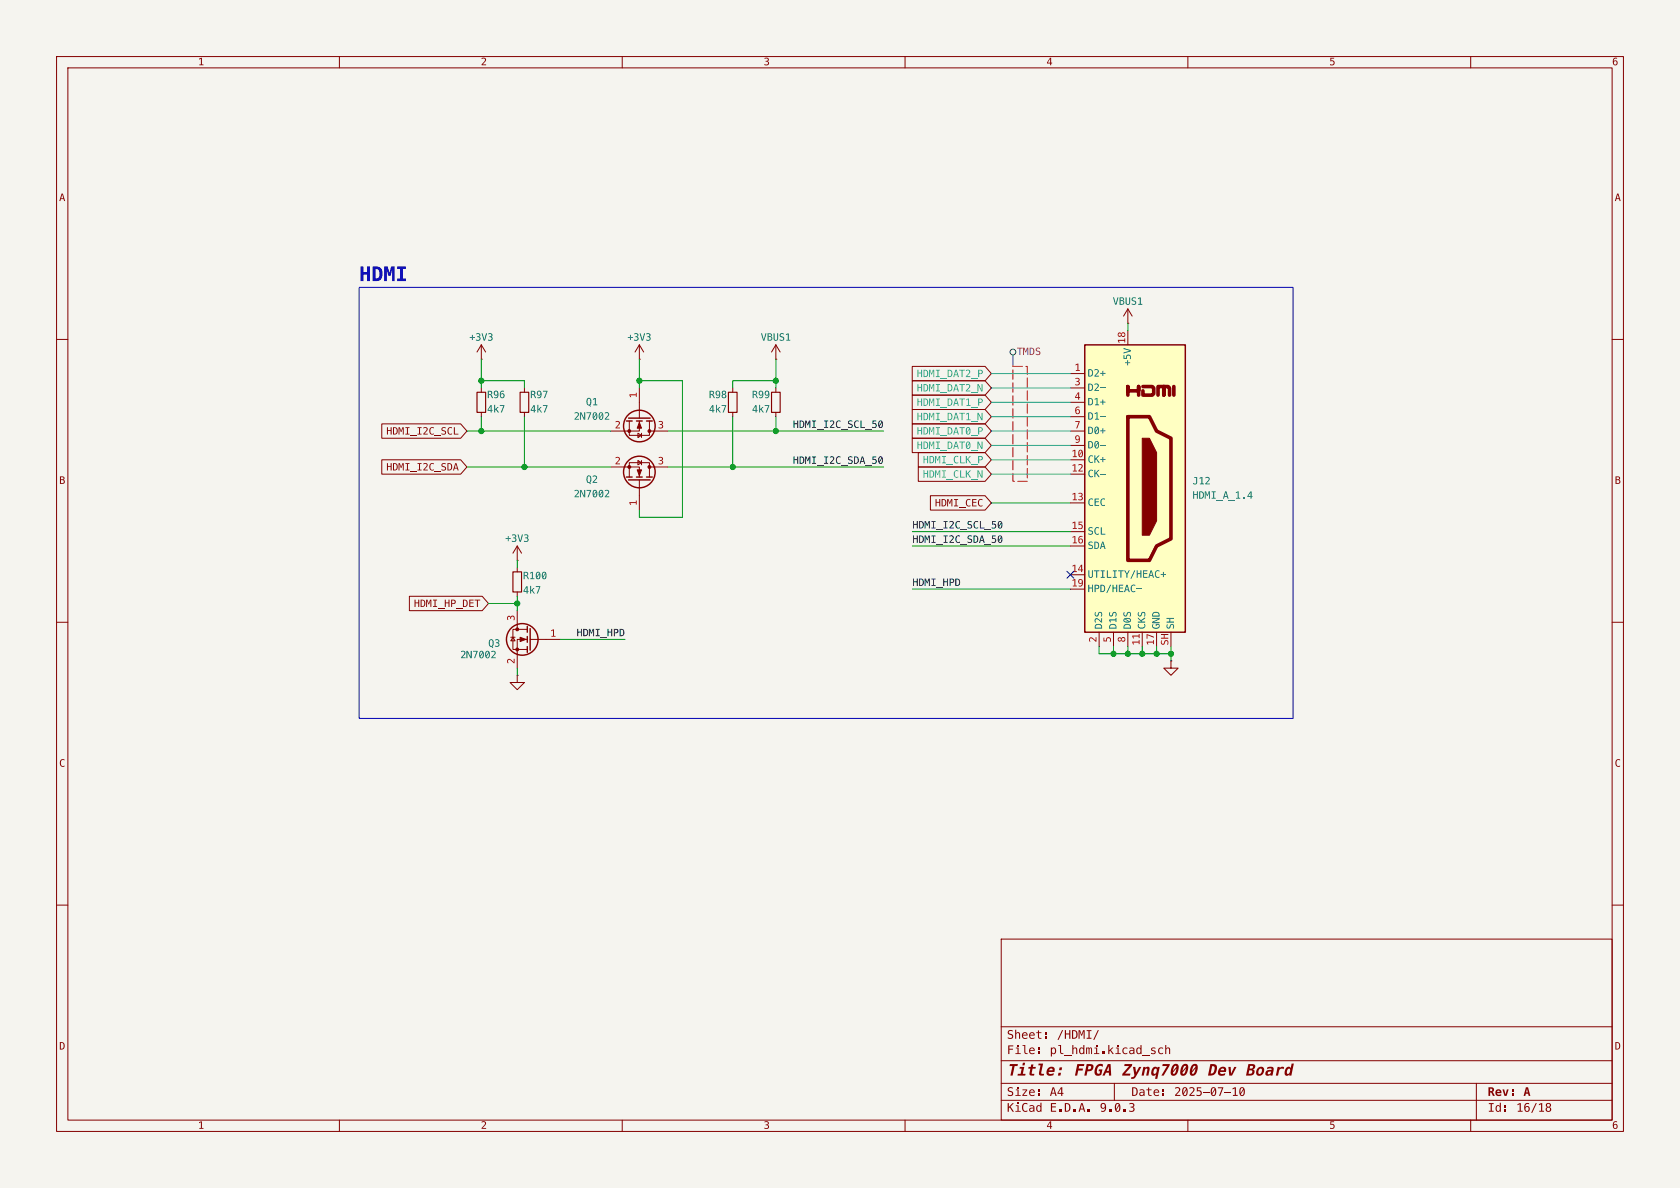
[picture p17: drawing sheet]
<svg xmlns="http://www.w3.org/2000/svg" width="297mm" height="210mm" viewBox="0 0 297 210" stroke-linecap="round" stroke-linejoin="round" font-family="sans-serif">
<defs><g id="words">
<text font-size="3.5" fill="#0000c2" x="63.5" y="50.7">HDMI</text>
<g font-size="2.8" fill="#840000">
<text x="178" y="190.9">Title:</text>
<text x="189.8" y="190.9">FPGA Zynq7000</text>
<text x="213.4" y="190.9">Dev Board</text>
</g>
<g font-size="2.1" fill="#840000">
<text x="178" y="184.2">Sheet:</text>
<text x="186.8" y="184.2">/HDMI/</text>
<text x="178" y="186.9">File:</text>
<text x="185.6" y="186.9">pl_hdmi.kicad_sch</text>
<text x="178" y="197.1">KiCad</text>
<text x="178" y="194.3">Size:</text>
<text x="185.6" y="197.1">E.D.A.</text>
<text x="185.6" y="194.3">A4</text>
<text x="194.4" y="197.1">9.0.3</text>
<text x="200" y="194.3">Date:</text>
<text x="207.6" y="194.3">2025-07-10</text>
<text x="263" y="194.3">Rev:</text>
<text x="263" y="197.1">Id:</text>
<text x="268.1" y="197.1">16/18</text>
<text x="269.3" y="194.3">A</text>
</g>
<g font-size="1.8" fill="#840000">
<text x="35" y="12.1">1</text>
<text x="85" y="12.1">2</text>
<text x="135" y="12.1">3</text>
<text x="185" y="12.1">4</text>
<text x="235" y="12.1">5</text>
<text x="285" y="12.1">6</text>
<text x="10.5" y="36.1">A</text>
<text x="285.5" y="36.1">A</text>
<text x="68.3" y="77.3">HDMI_I2C_SCL</text>
<text x="68.3" y="83.7">HDMI_I2C_SDA</text>
<text x="10.5" y="86.1">B</text>
<text x="285.5" y="86.1">B</text>
<text x="165.3" y="90">HDMI_CEC</text>
<text x="73.2" y="107.8">HDMI_HP_DET</text>
<text x="10.5" y="136.1">C</text>
<text x="285.5" y="136.1">C</text>
<text x="10.5" y="186.1">D</text>
<text x="285.5" y="186.1">D</text>
<text x="35" y="200.1">1</text>
<text x="85" y="200.1">2</text>
<text x="135" y="200.1">3</text>
<text x="185" y="200.1">4</text>
<text x="235" y="200.1">5</text>
<text x="285" y="200.1">6</text>
</g>
<g font-size="1.8" fill="#006464">
<text x="196.7" y="54.4">VBUS1</text>
<text x="83" y="60.7">+3V3</text>
<text x="110.9" y="60.7">+3V3</text>
<text x="134.5" y="60.7">VBUS1</text>
<text x="200.4" y="64.7" transform="rotate(-90 200.4 64.7)">+5V</text>
<text x="86.1" y="70.9">R96</text>
<text x="93.7" y="70.9">R97</text>
<text x="125.3" y="70.9">R98</text>
<text x="132.9" y="70.9">R99</text>
<text x="192.3" y="67.1">D2+</text>
<text x="192.3" y="69.6">D2-</text>
<text x="86.1" y="73.4">4k7</text>
<text x="93.7" y="73.4">4k7</text>
<text x="101.4" y="74.7">2N7002</text>
<text x="103.6" y="72.2">Q1</text>
<text x="125.3" y="73.4">4k7</text>
<text x="132.9" y="73.4">4k7</text>
<text x="192.3" y="72.2">D1+</text>
<text x="192.3" y="74.7">D1-</text>
<text x="192.3" y="77.2">D0+</text>
<text x="192.3" y="79.8">D0-</text>
<text x="192.3" y="82.3">CK+</text>
<text x="101.4" y="88.4">2N7002</text>
<text x="103.6" y="85.9">Q2</text>
<text x="192.3" y="84.9">CK-</text>
<text x="192.3" y="89.9">CEC</text>
<text x="210.8" y="86.1">J12</text>
<text x="210.8" y="88.7">HDMI_A_1.4</text>
<text x="192.3" y="95">SCL</text>
<text x="89.3" y="96.3">+3V3</text>
<text x="192.3" y="97.6">SDA</text>
<text x="92.5" y="102.9">R100</text>
<text x="92.5" y="105.4">4k7</text>
<text x="192.3" y="102.6">UTILITY/HEAC+</text>
<text x="192.3" y="105.2">HPD/HEAC-</text>
<text x="195.3" y="111.3" transform="rotate(-90 195.3 111.3)">D2S</text>
<text x="197.9" y="111.3" transform="rotate(-90 197.9 111.3)">D1S</text>
<text x="200.4" y="111.3" transform="rotate(-90 200.4 111.3)">D0S</text>
<text x="203" y="111.3" transform="rotate(-90 203 111.3)">CKS</text>
<text x="205.5" y="111.3" transform="rotate(-90 205.5 111.3)">GND</text>
<text x="208" y="111.3" transform="rotate(-90 208 111.3)">SH</text>
<text x="81.4" y="116.9">2N7002</text>
<text x="86.3" y="114.8">Q3</text>
</g>
<text font-size="1.8" fill="#840084" x="179.8" y="63.3">TMDS</text>
<g font-size="1.8" fill="#a90000">
<text x="190" y="65.8">1</text>
<text x="199.1" y="60.8" transform="rotate(-90 199.1 60.8)">18</text>
<text x="112.8" y="70.4" transform="rotate(-90 112.8 70.4)">1</text>
<text x="190" y="68.3">3</text>
<text x="190" y="70.9">4</text>
<text x="108.7" y="75.9">2</text>
<text x="116.3" y="75.9">3</text>
<text x="190" y="73.4">6</text>
<text x="190" y="75.9">7</text>
<text x="108.7" y="82.3">2</text>
<text x="116.3" y="82.3">3</text>
<text x="189.4" y="81">10</text>
<text x="189.4" y="83.6">12</text>
<text x="190" y="78.5">9</text>
<text x="112.8" y="89.4" transform="rotate(-90 112.8 89.4)">1</text>
<text x="189.4" y="88.6">13</text>
<text x="189.4" y="93.7">15</text>
<text x="189.4" y="96.3">16</text>
<text x="189.4" y="101.3">14</text>
<text x="189.4" y="103.9">19</text>
<text x="91.2" y="109.8" transform="rotate(-90 91.2 109.8)">3</text>
<text x="97.3" y="112.8">1</text>
<text x="194.1" y="113.6" transform="rotate(-90 194.1 113.6)">2</text>
<text x="196.6" y="113.6" transform="rotate(-90 196.6 113.6)">5</text>
<text x="199.1" y="113.6" transform="rotate(-90 199.1 113.6)">8</text>
<text x="91.2" y="117.4" transform="rotate(-90 91.2 117.4)">2</text>
<text x="201.7" y="114.1" transform="rotate(-90 201.7 114.1)">11</text>
<text x="204.2" y="114.1" transform="rotate(-90 204.2 114.1)">17</text>
<text x="206.8" y="114.1" transform="rotate(-90 206.8 114.1)">SH</text>
</g>
<g font-size="1.8" fill="#209fb5">
<text x="162.1" y="69.7">HDMI_DAT2_N</text>
<text x="162.1" y="67.2">HDMI_DAT2_P</text>
<text x="162.1" y="72.2">HDMI_DAT1_P</text>
<text x="162.1" y="74.8">HDMI_DAT1_N</text>
<text x="162.1" y="77.3">HDMI_DAT0_P</text>
<text x="162.1" y="79.9">HDMI_DAT0_N</text>
<text x="163.1" y="82.4">HDMI_CLK_P</text>
<text x="163.1" y="84.9">HDMI_CLK_N</text>
</g>
<g font-size="1.8" fill="#0f0f0f">
<text x="140.2" y="75.9">HDMI_I2C_SCL_50</text>
<text x="140.2" y="82.2">HDMI_I2C_SDA_50</text>
<text x="161.3" y="93.6">HDMI_I2C_SCL_50</text>
<text x="161.3" y="96.2">HDMI_I2C_SDA_50</text>
<text x="161.3" y="103.8">HDMI_HPD</text>
<text x="101.9" y="112.7">HDMI_HPD</text>
</g>
</g></defs>
<path d="M0 0h297v210h-297z" fill="#f5f4ef" stroke="#f5f4ef" stroke-width=".18"/>
<g fill="none" stroke="#840000" stroke-width=".18">
<path d="M10 10h277v190h-277zM12 12h273v186h-273zM60 10v2M110 10v2M160 10v2M210 10v2M260 10v2M10 60h2M285 60h2M10 110h2M285 110h2M10 160h2"/>
<path d="M177 166h108v32h-108zM285 160h2M60 198v2M110 198v2M160 198v2M210 198v2M260 198v2"/>
</g>
<g fill="#840000">
<path d="M205.5 192.6h.3v.4h-.3z"/>
<path d="M205.5 193.4h.3v.3h-.3z"/>
<path d="M219.3 192.3l.1-.1a.56 .56 0 0 1 .6 .2 .56 .56 0 0 1 .1 .6 .53 .53 0 0 1-.2 .7 .53 .53 0 0 1-.7-.1v-.2h.2a.29 .29 0 0 0 .4 .1 .29 .29 0 0 0 .1-.4l-.1-.4-.4 .7h-.2l-.1-.4h.2v.2l.5-.7a.29 .29 0 0 0-.4-.1 .29 .29 0 0 0-.1 .4v.2h-.2z"/>
</g>
<path d="M177 194.5h108" fill="none" stroke="#840000" stroke-width=".18"/>
<g fill="#840000">
<path d="M192.3 196.1h.4v.4h-.4z"/>
<path d="M199.7 195h.2a.41 .41 0 0 1 .6 .1 .41 .41 0 0 1-.2 .6 .47 .47 0 0 1 .2 .7 .47 .47 0 0 1-.7 .1h-.2v-.2l.2 .1a.34 .34 0 0 0 .6-.3 .34 .34 0 0 0-.5-.3v-.2a.29 .29 0 0 0 .4 0 .29 .29 0 0 0 0-.4 .29 .29 0 0 0-.4 0h-.2z"/>
</g>
<path d="M177 191.5h108" fill="none" stroke="#840000" stroke-width=".18"/>
<g fill="#840000">
<path d="M183.5 192.6h.3v.4h-.3z"/>
<path d="M183.5 193.4h.3v.3h-.3z"/>
<path d="M266 195.4h.3v.4h-.3z"/>
<path d="M266 196.2h.3v.3h-.3z"/>
<path d="M273.4 195.1a.43 .43 0 0 1 .7 0 .43 .43 0 0 1-.2 .6 .47 .47 0 0 1 0 .9 .47 .47 0 0 1-.7-.5h.3a.3 .3 0 0 0 .4 .2 .3 .3 0 0 0 0-.4 .3 .3 0 0 0-.4 .1l-.3 .1 .1-.2 .3-.2-.3-.3h.2a.26 .26 0 0 0 .4 .2 .26 .26 0 0 0 0-.4 .26 .26 0 0 0-.4 .1l-.2 .1z"/>
</g>
<path d="M177 187.5h108" fill="none" stroke="#840000" stroke-width=".18"/>
<g fill="#840000">
<path d="M180.8 187.9h.4l-.1 .4h-.4z"/>
<path d="M185.3 188.8a.64 .64 0 0 1 .9-.2 .64 .64 0 0 1 .2 .9h-1a.37 .37 0 0 0 .2 .4 .37 .37 0 0 0 .4-.1l.3-.1-.1 .4h-.1a.69 .69 0 0 1-.9 0 .69 .69 0 0 1-.1-.9h1a.31 .31 0 0 0-.3-.3 .31 .31 0 0 0-.3 .3h-.4z"/>
<path d="M187.3 188.7h.5l-.1 .5h-.5z"/>
<path d="M187.1 189.6h.5l-.1 .5h-.5z"/>
<path d="M182.1 185.3a.5 .5 0 0 1 .6-.1 .5 .5 0 0 1 .2 .6h-.8a.43 .43 0 0 0 .3 .4 .43 .43 0 0 0 .5-.1v.2l-.4 .1a.56 .56 0 0 1-.6-.8h.9a.31 .31 0 0 0-.4-.3 .31 .31 0 0 0-.3 .3h-.2z"/>
<path d="M183.5 185.2h.3v.4h-.3z"/>
<path d="M183.5 186h.3v.3h-.3z"/>
<path d="M203.6 185.2h.7v.2h-.6l.1 .2a.42 .42 0 0 1 .5 .3 .42 .42 0 0 1-.3 .5 .42 .42 0 0 1-.5-.3h.6v-.1l-.2-.2a.33 .33 0 0 1-.4-.2 .33 .33 0 0 1 .1-.4z"/>
<path d="M204.9 185.3l.1-.1a.38 .38 0 0 1 .6 .2 .42 .42 0 0 0-.6 .1 .42 .42 0 0 0 0 .5 .42 .42 0 0 0 .6 .1 .39 .39 0 0 1-.7 .2 .69 .69 0 0 1 0-1z"/>
<path d="M206 184.7h.2v.7l.2-.2a.36 .36 0 0 1 .5 .4v.7h-.2v-.7a.26 .26 0 0 0-.3-.3 .26 .26 0 0 0-.2 .4v.6h-.2z"/>
</g>
<path d="M177 181.5h108" fill="none" stroke="#840000" stroke-width=".18"/>
<g fill="#840000">
<path d="M184.8 182.5h.3v.4h-.3z"/>
<path d="M184.8 183.3h.3v.3h-.3z"/>
<path d="M194.1 182.1h.2l-.8 1.7h-.2z"/>
</g>
<g fill="none" stroke="#840000" stroke-width=".18">
<path d="M199.4 57.2h.1M199.4 54.6l-.8 1.3M199.4 54.6l.8 1.3M199.4 54.6v2.6M92.7 68.6v.7M92.7 72.9v.8M111.3 74.4v2.6h3.5v-2.6M112.8 76.6l.6 .4-.6 .3zM113 74.4v1.8h-5.1M113 68.6v5.3M113.4 76.6v.7M114.8 76.2h3.3"/>
<path d="M137.2 63.5h.1M137.2 61v2.5M137.2 68.6v.7M137.2 72.9v.8M137.2 61l-.8 1.2M137.2 61l.7 1.2M107.9 82.6h5.1v1.7M111.3 84.3v-2.5h3.5v2.5M112.8 81.4l.6 .4-.6 .4zM113 84.8v5.4M113.4 81.4v.8M114.8 82.6h3.3"/>
<path d="M90.3 112.6h.8M90.7 112.6l.4 .7h-.8zM91.4 119.4v1.3h1.3l-1.3 1.2-1.2-1.2h1.2M91.4 119.4h.1M91.4 108v3.3M93.2 111.3h-2.5v3.5h2.5M93.2 113h-1.8v5.1M93.7 113h5.4M207 116.8v1.3h1.3l-1.3 1.3-1.3-1.3h1.3M207 116.8h.1M197 191.5v3M261 191.5v6.5"/>
</g>
<path d="M91.9 69.3h1.6v3.6h-1.6zM136.4 69.3h1.5v3.6h-1.5z" fill="none" stroke="#840000" stroke-width=".2"/>
<g fill="none" stroke="#840000" stroke-width=".25">
<path d="M110.7 74.4h1.1M111.1 73.9h3.8M112.5 74.4h1M114.3 74.4h1M110.7 84.3h1.1M111.1 84.8h3.8M112.5 84.3h1M114.3 84.3h1M93.2 110.7v1.1M93.2 112.5v1M93.2 114.3v1M93.7 111.1v3.8"/>
<circle cx="113" cy="75.3" r="2.79"/>
<circle cx="113" cy="83.4" r="2.79"/>
<circle cx="92.3" cy="113" r="2.79"/>
</g>
<g fill="#840000" stroke="#840000" stroke-width=".18">
<path d="M112.6 83.1h.8l-.4 1z"/>
<path d="M113 74.7l.4 1h-.8z"/>
<path d="M91.9 112.6l1.1 .4-1.1 .4z"/>
<circle cx="114.8" cy="82.5" r=".25"/>
<circle cx="111.3" cy="82.5" r=".25"/>
<circle cx="114.8" cy="76.2" r=".25"/>
<circle cx="111.3" cy="76.2" r=".25"/>
<circle cx="91.4" cy="111.3" r=".25"/>
<circle cx="91.4" cy="114.8" r=".25"/>
</g>
<path d="M191.8 61h17.7v50.8h-17.7z" fill="#ffffc2"/>
<path d="M199.4 69.9v-1.6v.8h1.9v-.8v1.6M199.4 73.7h3.8l1.3 2.5 2.5 1.3v17.8l-2.5 1.2-1.3 2.6h-3.8zM202.1 68.3h1.6l.3 .3v1l-.3 .3h-1.6v-.8M204.7 69.9v-1.6h1v1.6v-1.6h.8l.3 .3v1.3M207.5 68.3v1.6" fill="none" stroke="#840000" stroke-width=".63"/>
<path d="M191.8 61h17.7v50.8h-17.7z" fill="none" stroke="#840000" stroke-width=".25"/>
<path d="M201.9 77.5h1.3l1.3 2.5v12.1l-1.3 2.5h-1.3z" fill="#840000" stroke="#840000" stroke-width=".18"/>
<path d="M189.2 66h2.6M189.2 68.6h2.6M189.2 71.1h2.6M189.2 73.7h2.6M189.2 76.2h2.6M189.2 78.7h2.6" fill="none" stroke="#840000" stroke-width=".18"/>
<path d="M205.2 101.5h.4v-.4h.1v.4h.4v.1h-.4v.4h-.1v-.4h-.4z" fill="#006464"/>
<g fill="none" stroke="#840000" stroke-width=".18">
<path d="M67.5 74.9h13.9l1.1 1.3-1.1 1.3h-13.9zM85.1 63.5h.1M85.1 61v2.5M85.1 68.6v.7M85.1 72.9v.8M85.1 61l-.8 1.2M85.1 61l.8 1.2M113 63.5h.1M113 61l-.7 1.2M113 61l.8 1.2M113 61v2.5M129.5 68.6v.7"/>
<path d="M129.5 72.9v.8M161.3 69.8h12.8l1.2 1.3-1.2 1.3h-12.8zM161.3 72.4h12.8l1.2 1.3-1.2 1.2h-12.8zM161.3 77.5h12.8l1.2 1.2-1.2 1.3h-12.8zM161.3 67.3h12.8l1.2 1.3-1.2 1.3h-12.8zM161.3 74.9h12.8l1.2 1.3-1.2 1.3h-12.8zM161.3 64.8h12.8l1.2 1.2-1.2 1.3h-12.8zM67.5 81.3h13.9l1.1 1.3-1.1 1.2h-13.9zM91.4 99.1h.1M91.4 96.5v2.6M91.4 96.5l-.7 1.3M91.4 96.5l.8 1.3"/>
<path d="M162.3 80h11.8l1.2 1.3-1.2 1.3h-11.8zM162.3 82.5h11.8l1.2 1.3-1.2 1.3h-11.8zM164.5 87.6h9.6l1.2 1.3-1.2 1.3h-9.6zM72.4 105.4h12.8l1.2 1.3-1.2 1.3h-12.8zM91.4 100.3v.8M91.4 104.6v.8M194.3 111.8v2.5M196.8 111.8v2.5M199.4 111.8v2.5M201.9 111.8v2.5"/>
</g>
<path d="M84.3 69.3h1.6v3.6h-1.6zM128.8 69.3h1.5v3.6h-1.5zM90.7 101.1h1.5v3.5h-1.5z" fill="none" stroke="#840000" stroke-width=".2"/>
<g fill="none" stroke="#484848" stroke-width=".18">
<path d="M179.1 62.7v2.1"/>
<circle cx="179.1" cy="62.2" r=".51"/>
</g>
<path d="M179.1 64.8h2.5v20.3h-2.5v-20.3" fill="none" stroke="#f00" stroke-width=".18" stroke-dasharray="1.7 .6"/>
<g fill="none" stroke="#009600" stroke-width=".18">
<path d="M199.4 57.2v1.2M82.5 76.2h25.4M85.1 67.3h7.6v1.3M85.1 63.5v5.1M85.1 73.7v2.5M92.7 73.7v8.9M113 63.5v5.1M113 67.3h7.6v24.1h-7.6v-1.2M118.1 76.2h38.1M129.5 73.7v8.9M137.2 67.3h-7.7v1.3M137.2 63.5v5.1"/>
<path d="M137.2 73.7v2.5M82.5 82.6h25.4M91.4 99.1v1.2M118.1 82.6h38.1M161.3 94h27.9M161.3 96.5h27.9M175.3 88.9h13.9M86.4 106.7h5M91.4 105.4v2.6M91.4 118.1v1.3M99.1 113h11.4M161.3 104.1h27.9"/>
<path d="M194.3 114.3v1.3h12.7M196.8 114.3v1.3M199.4 114.3v1.3M201.9 114.3v1.3M204.5 114.3v1.3M207 114.3v2.5"/>
</g>
<path d="M175.3 76.2h13.9M175.3 78.7h13.9M175.3 71.1h13.9M175.3 66h13.9M175.3 73.7h13.9M175.3 68.6h13.9M175.3 83.8h13.9M175.3 81.3h13.9" fill="none" stroke="#209fb5" stroke-width=".18"/>
<path d="M188.6 101l1.2 1.2M189.8 101l-1.2 1.2" fill="none" stroke="#000084" stroke-width=".18"/>
<path d="M63.5 50.8h165.1v76.2h-165.1z" fill="none" stroke="#0000c2" stroke-width=".18"/>
<g fill="#009600" stroke="#009600" stroke-width=".18">
<circle cx="85.1" cy="76.2" r=".46"/>
<circle cx="92.7" cy="82.6" r=".46"/>
<circle cx="129.5" cy="82.6" r=".46"/>
<circle cx="113" cy="67.3" r=".46"/>
<circle cx="137.2" cy="67.3" r=".46"/>
<circle cx="85.1" cy="67.3" r=".46"/>
<circle cx="91.4" cy="106.7" r=".46"/>
<circle cx="137.2" cy="76.2" r=".46"/>
<circle cx="204.5" cy="115.6" r=".46"/>
<circle cx="201.9" cy="115.6" r=".46"/>
<circle cx="199.4" cy="115.6" r=".46"/>
<circle cx="196.8" cy="115.6" r=".46"/>
<circle cx="207" cy="115.6" r=".46"/>
</g>
<use href="#words"/>
</svg>
